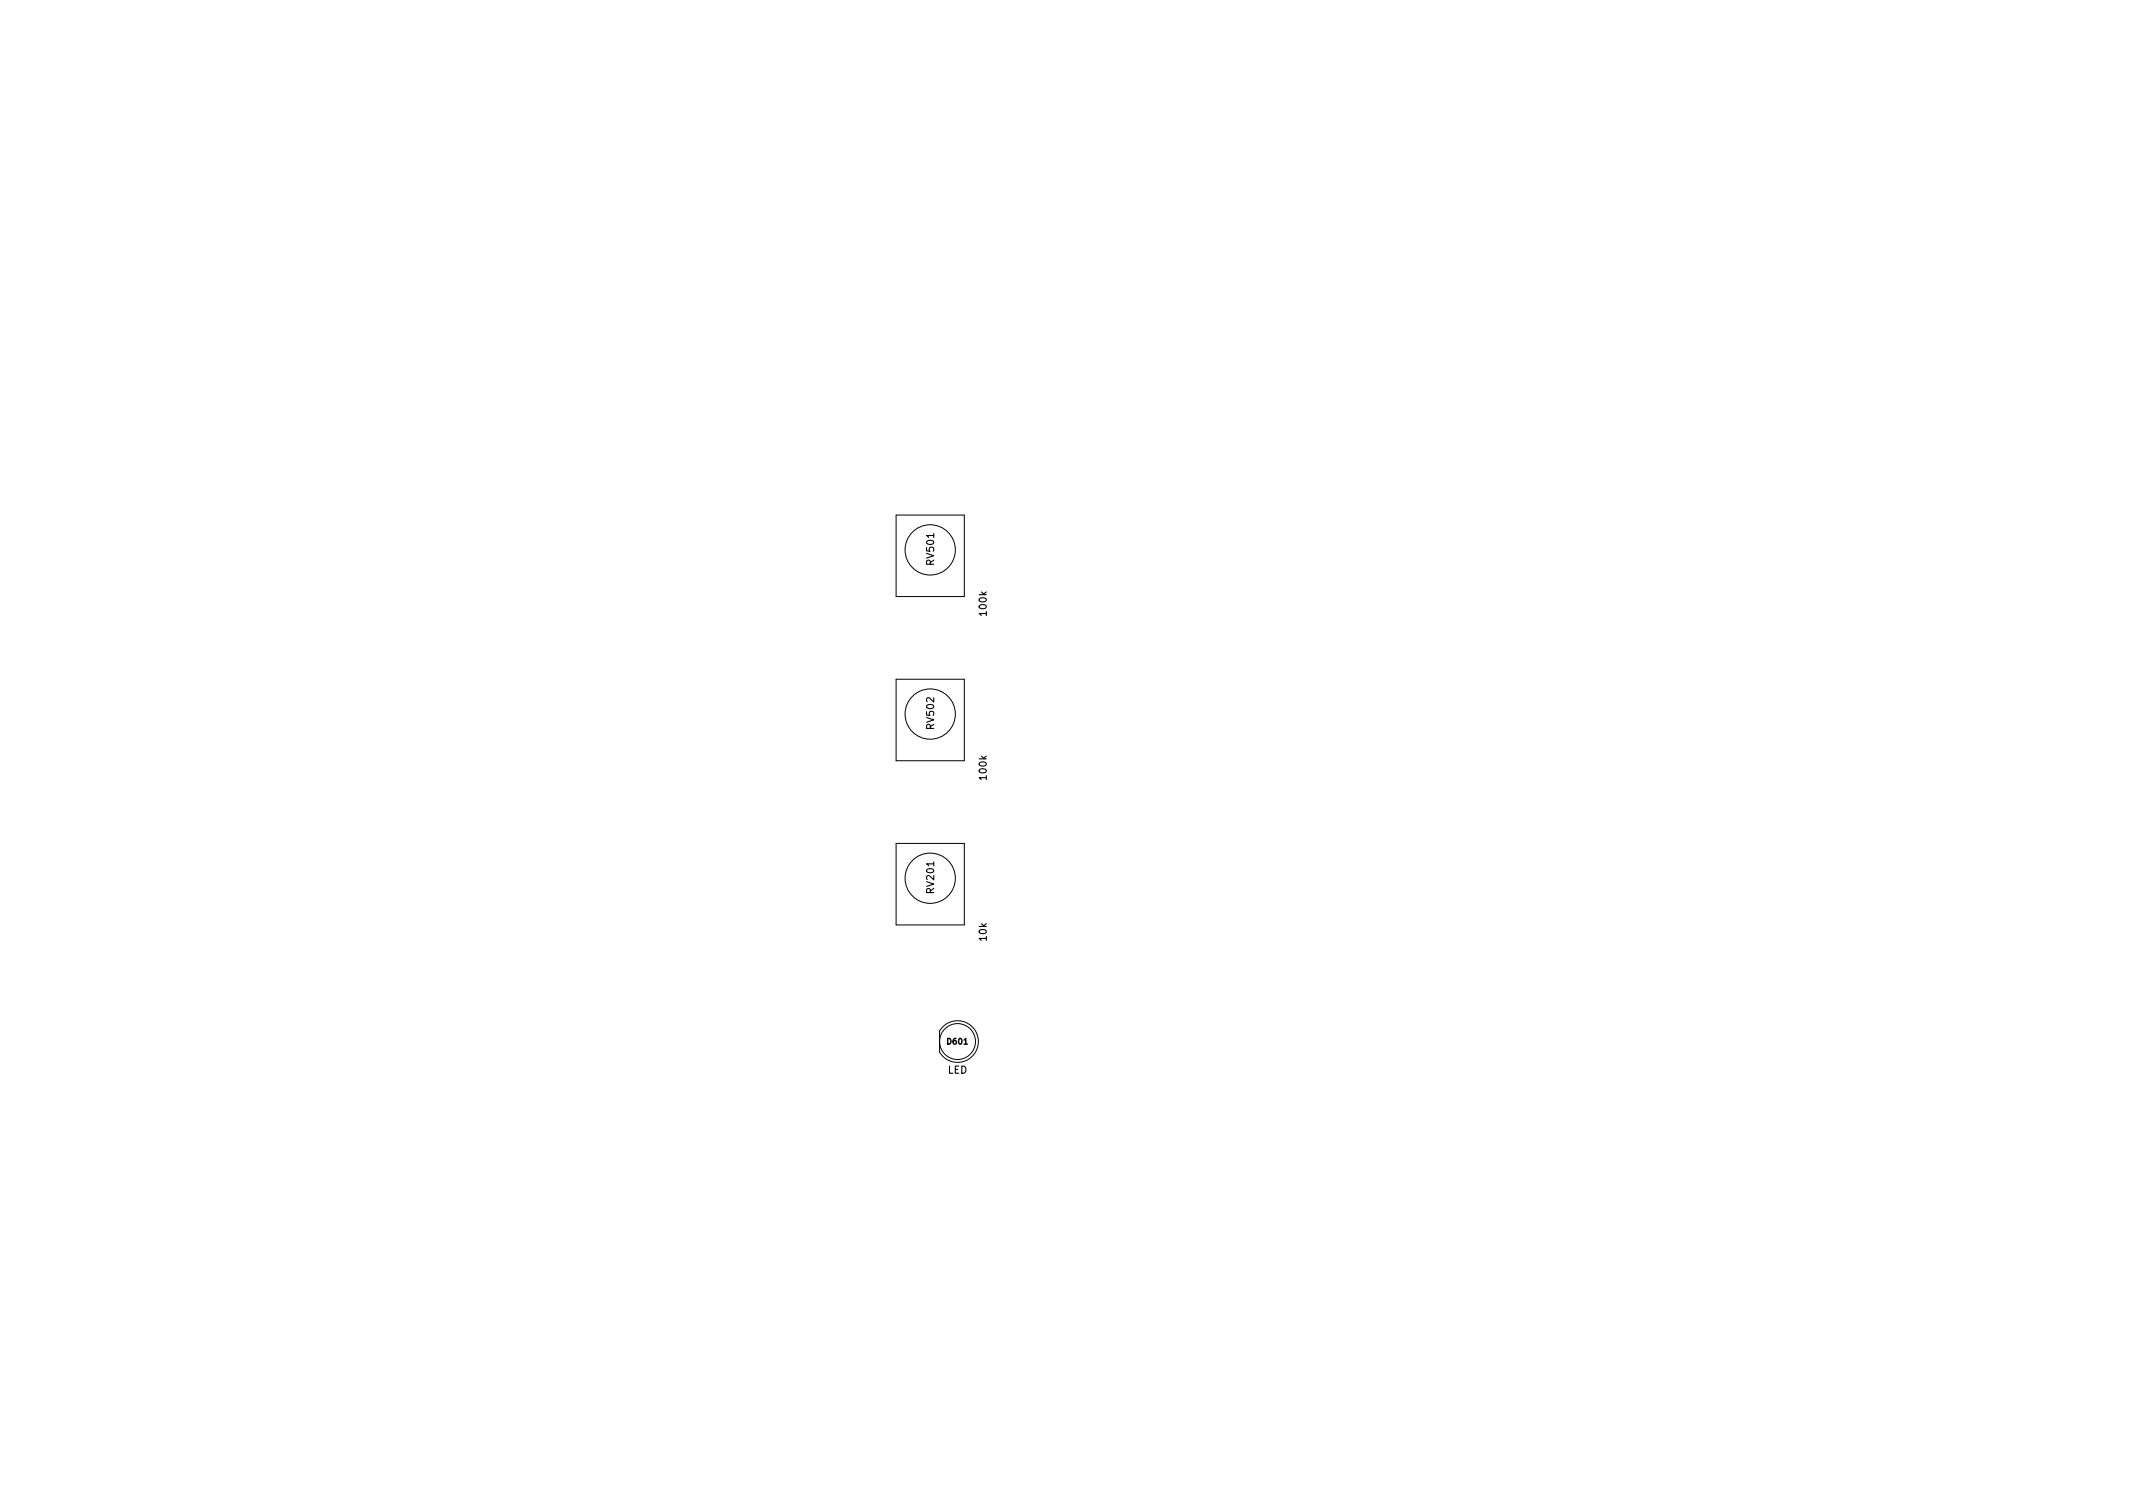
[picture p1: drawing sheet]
<svg xmlns="http://www.w3.org/2000/svg" width="297mm" height="210mm" viewBox="0 0 297 210" stroke-linecap="round" stroke-linejoin="round" font-family="sans-serif">
<defs><g id="words">
<g font-size="1.4">
<text x="130.1" y="78.6" transform="rotate(-90 130.1 78.6)">RV501</text>
<text x="137.4" y="85.6" transform="rotate(-90 137.4 85.6)">100k</text>
<text x="130.1" y="101.4" transform="rotate(-90 130.1 101.4)">RV502</text>
<text x="137.4" y="108.5" transform="rotate(-90 137.4 108.5)">100k</text>
<text x="130.1" y="124.3" transform="rotate(-90 130.1 124.3)">RV201</text>
<text x="137.4" y="130.9" transform="rotate(-90 137.4 130.9)">10k</text>
<text x="132" y="149.5">LED</text>
</g>
<text font-size="1.1" x="132" y="145.4">D601</text>
</g></defs>
<g fill="none" stroke="#000" stroke-width=".14">
<path d="M124.8 71.7h9.5v11.4h-9.5zM124.8 94.6h9.5v11.3h-9.5zM124.8 117.4h9.5v11.4h-9.5zM131.3 143a2.9 2.9 0 0 1 4.3 .1 2.9 2.9 0 0 1-.6 4.3 2.9 2.9 0 0 1-4.2-.9v-2.9z"/>
<circle cx="129.5" cy="76.6" r="3.5"/>
<circle cx="129.5" cy="99.4" r="3.5"/>
<circle cx="129.5" cy="122.3" r="3.5"/>
<circle cx="133.3" cy="145" r="2.5"/>
</g>
<use href="#words"/>
</svg>
